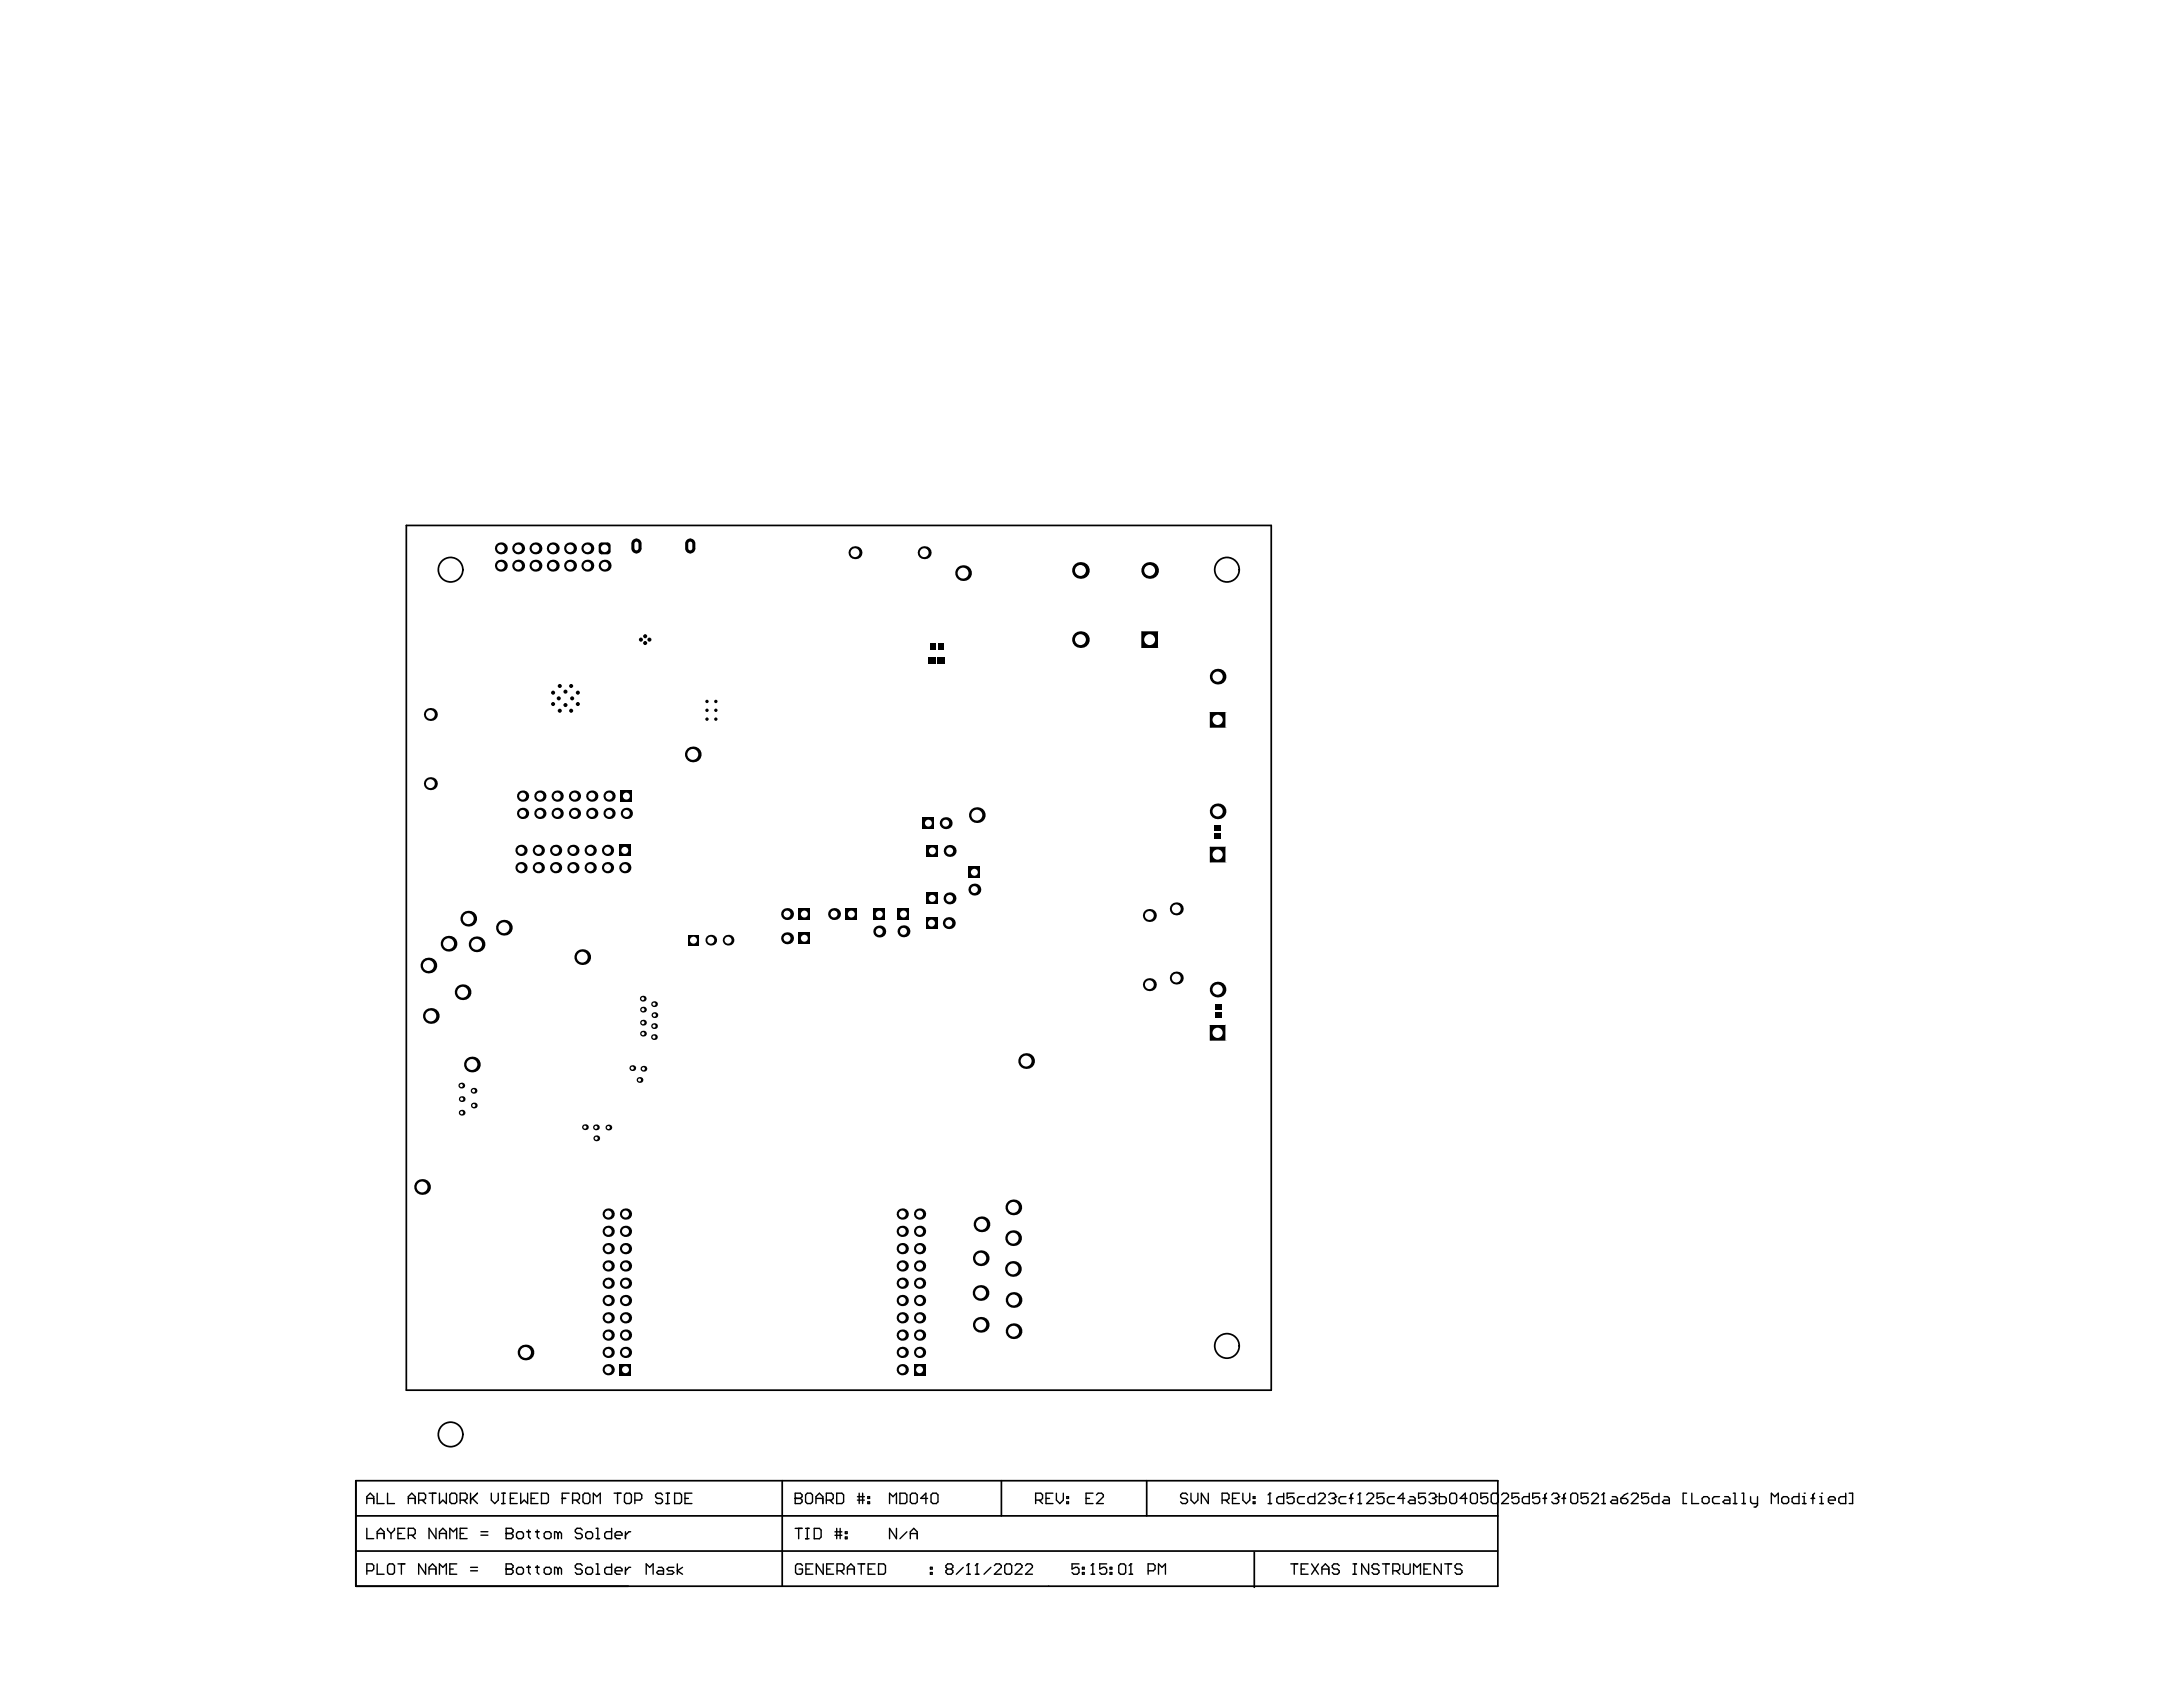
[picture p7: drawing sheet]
<svg xmlns="http://www.w3.org/2000/svg" width="279mm" height="216mm" viewBox="0 0 279 216" stroke-linecap="round" stroke-linejoin="round" font-family="sans-serif">
<g fill="none" stroke="#000" stroke-width=".22">
<path d="M52 67.2h110.7v110.7h-110.7zM45.5 194h146.2M45.5 198.5h146.2M45.5 189.5v13.5h146.2v-13.5h-146.1v13.5M100.1 189.5v13.5M128.2 189.5v4.5M146.8 189.5v4.5M160.5 198.7v4.4"/>
<circle cx="57.7" cy="72.9" r="1.57"/>
<circle cx="157" cy="72.9" r="1.57"/>
<circle cx="157" cy="172.2" r="1.57"/>
<circle cx="57.7" cy="183.6" r="1.57"/>
</g>
<g fill="none" stroke="#000" stroke-width=".18">
<path d="M46.9 191.8h.9M46.9 192.4v-.9l.5-.4 .4 .4v.9M46.9 195.6v1.3h.9M48.3 191.1v1.3h.9M48.3 196.9v-.9l.4-.4 .5 .4v.9M48.3 196.3h.9M49.6 191.1v1.3h.9M49.6 195.6v.2l.4 .5M50 196.3v.6M50.5 195.6v.2l-.5 .5M50.9 196.3h.5M51.8 195.6h-.9v1.3h.9"/>
<path d="M52.3 191.8h.8M52.3 192.4v-.9l.4-.4 .4 .4v.9M52.3 196.5h.6l.2-.2v-.5l-.2-.2h-.6v1.3M52.7 196.5l.4 .4M53.6 192h.7l.2-.2v-.5l-.2-.2h-.7v1.3M54 192l.5 .4M54.9 191.1h.9M55.4 191.1v1.3M55.8 195.6v1.3l-.9-1.3v1.3M56.2 191.1v1.3l.5-.4 .4 .4v-1.3M56.2 196.9v-.9l.5-.4 .4 .4v.9M56.2 196.3h.9"/>
<path d="M57.6 191.3l.2-.2h.4l.3 .2v.9l-.3 .2h-.4l-.2-.2zM57.6 196.9v-1.3l.4 .4 .5-.4v1.3M58.9 192h.7l.2-.2v-.5l-.2-.2h-.7v1.3M58.9 196.3h.4M59.3 192l.5 .4M59.8 195.6h-.9v1.3h.9M60.2 191.1v1.3M60.4 191.8l.7 .6M61.1 191.1l-.9 .9M61.6 196.5h.8M61.6 196h.8M62.9 191.1v.9l.4 .4 .5-.4v-.9"/>
<path d="M64.2 192.4h.5M64.2 191.1h.5M64.4 191.1v1.3M64.8 196.3h.1M64.8 195.6h.6l.3 .2v.2l-.3 .3 .3 .2v.2l-.3 .2h-.6zM64.8 196.3h.6M65.3 191.8h.5M66.1 196.3l.2-.3h.5l.2 .3v.4l-.2 .2h-.5l-.2-.2zM66.2 191.1h-.9v1.3h.9M66.6 191.1v1.3l.5-.4 .4 .4v-1.3M67.4 196h.5M67.7 195.8v.9l.2 .2"/>
<path d="M68 191.8h.4M68.5 196h.5M68.8 195.8v.9l.2 .2M68.9 191.1h-.9v1.3h.9M69.3 191.1h.7l.2 .2v.9l-.2 .2h-.7zM69.7 196.3l.2-.3h.4l.2 .3v.4l-.2 .2h-.4l-.2-.2zM71.4 196.3l-.2-.3h-.2v.9M71.4 196.3v.6M71.4 196.3l.2-.3 .3 .3v.6M72 191.8h.4M72.8 191.1h-.8v1.3M73.3 192h.6l.3-.2v-.5l-.3-.2h-.6v1.3"/>
<path d="M73.7 192l.5 .4M74.5 195.8l-.2-.2h-.4l-.3 .2v.2l.3 .3h.4l.2 .2v.2l-.2 .2h-.4l-.3-.2M74.6 191.3l.2-.2h.5l.2 .2v.9l-.2 .2h-.5l-.2-.2zM75 196.3l.2-.3h.4l.2 .3v.4l-.2 .2h-.4l-.2-.2zM75.9 192.4v-1.3l.5 .4 .4-.4v1.3M76.3 195.6h.2v1.3M76.3 196.9h.4M78.3 195.6v1.3h-.7l-.2-.2v-.4l.2-.3h.7M78.6 191.1h.9M78.7 196.5h.9v-.2l-.2-.3h-.5l-.2 .3v.4l.2 .2h.5M79 191.1v1.3M79.9 191.3l.2-.2h.5l.2 .2v.9l-.2 .2h-.5l-.2-.2z"/>
<path d="M80.1 196v.9M80.7 196h-.2l-.4 .5M81.3 192h.6l.2-.2v-.5l-.2-.2h-.6v1.3M84.8 191.3l-.2-.2h-.5l-.2 .2v.2l.2 .3h.5l.2 .2v.2l-.2 .2h-.5l-.2-.2M85.2 192.4h.5M85.2 191.1h.5M85.5 191.1v1.3M86.3 191.1h.7l.2 .2v.9l-.2 .2h-.7zM87.7 191.8h.4M88.6 191.1h-.9v1.3h.9M101.8 191.8h.1M101.8 191.1h.6l.3 .2v.2l-.3 .3 .3 .2v.2l-.3 .2h-.6z"/>
<path d="M101.8 191.8h.6M101.8 195.6h.9M102.2 195.6v1.3M103.1 191.3l.2-.2h.5l.2 .2v.9l-.2 .2h-.5l-.2-.2zM103.1 196.9h.4M103.1 195.6h.4M103.3 195.6v1.3M104.2 195.6h.7l.2 .2v.9l-.2 .2h-.7zM104.4 191.8h.9M104.4 192.4v-.9l.5-.4 .4 .4v.9M105.8 192h.6l.2-.2v-.5l-.2-.2h-.6v1.3M106.2 192l.4 .4"/>
<path d="M106.9 196h.9M106.9 196.5h.9M107.1 191.1h.7l.2 .2v.9l-.2 .2h-.7zM107.1 195.6v1.3M107.5 195.6v1.3M108.2 196.7h.2v.2h-.2zM108.2 196h.2v.3h-.2zM109.7 191.5h.9M109.7 192h.9M110 191.1v1.3M110.4 191.1v1.3M111.1 192.2h.2v.2h-.2z"/>
<path d="M111.1 191.5h.2v.3h-.2zM113.9 192.4v-1.3l.4 .4 .4-.4v1.3M114.7 195.6v1.3l-.8-1.3v1.3M115.2 191.1h.6l.3 .2v.9l-.3 .2h-.6zM116.1 196l-.9 .9M116.5 191.3l.2-.2h.5l.2 .2v.9l-.2 .2h-.5l-.2-.2zM116.5 196.9v-.9l.5-.4 .4 .4v.9M116.5 196.3h.9M118.7 191.8h-.9l.7-.7v1.3M119.2 191.3l.2-.2h.4l.3 .2v.9l-.3 .2h-.4l-.2-.2zM132.6 192h.6l.2-.2v-.5l-.2-.2h-.6v1.3M133 192l.4 .4"/>
<path d="M133.9 191.8h.4M134.8 191.1h-.9v1.3h.9M135.2 191.1v.9l.4 .4 .5-.4v-.9M136.5 192.2h.3v.2h-.3zM136.5 191.5h.3v.3h-.3zM139 191.8h.4M139.9 191.1h-.9v1.3h.9M140.3 191.3l.3-.2h.4l.2 .2v.2l-.9 .9h.9M152 191.3l-.2-.2h-.5l-.2 .2v.2l.2 .3h.5l.2 .2v.2l-.2 .2h-.5l-.2-.2M152.4 191.1v.9l.5 .4 .4-.4v-.9M154.6 191.1v1.3l-.8-1.3v1.3M156.4 192h.7l.2-.2v-.5l-.2-.2h-.7v1.3"/>
<path d="M156.9 192l.4 .4M157.7 191.8h.5M158.6 191.1h-.9v1.3h.9M159.1 191.1v.9l.4 .4 .5-.4v-.9M160.4 192.2h.2v.2h-.2zM160.4 191.5h.2v.3h-.2zM162.3 192.4h.4M162.5 191.1h.1M162.5 191.1v1.3M162.5 191.1l-.2 .2M164.3 191.1v1.3h-.7l-.2-.2v-.4l.2-.3h.7M165.6 191.1h-.9v.7l.5-.3h.2l.2 .3v.4l-.2 .2h-.4l-.3-.2"/>
<path d="M167 191.5h-.7l-.2 .3v.4l.2 .2h.7M168.3 191.1v1.3h-.7l-.2-.2v-.4l.2-.3h.7M168.7 191.3l.2-.2h.5l.2 .2v.2l-.9 .9h.9M170.1 191.3l.2-.2h.4l.2 .2v.2M170.5 191.8h.2M170.7 191.8l.2 .2v.2l-.2 .2h-.4l-.2-.2M170.9 191.5h.1M170.9 191.5l-.2 .3M172.3 191.5h-.7l-.2 .3v.4l.2 .2h.7M172.7 191.8h.5M173.2 191.1l-.3 .2v1.1M173.8 192.4h.5"/>
<path d="M174 191.1h.1M174 191.1v1.3M174 191.1l-.2 .2M174.9 191.3l.2-.2h.5l.2 .2v.2l-.9 .9h.9M177.1 191.1h-.8v.7l.4-.3h.2l.2 .3v.4l-.2 .2h-.4l-.2-.2M178.5 191.5h-.7l-.2 .3v.4l.2 .2h.7M179.8 191.8h-.9l.7-.7v1.3M180.5 191.5h.4l.2 .3v.6h-.6l-.3-.2 .3-.2h.6M182.4 191.1h-.8v.7l.4-.3h.2l.2 .3v.4l-.2 .2h-.4l-.2-.2M182.9 191.3l.2-.2h.5l.2 .2v.2M183.3 191.8h.3M183.6 191.8l.2 .2v.2l-.2 .2h-.5l-.2-.2"/>
<path d="M183.8 191.5h.1M183.8 191.5l-.2 .3M184.2 191.1v1.3h.7l.2-.2v-.4l-.2-.3h-.7M185.5 191.3l.3-.2h.4l.2 .2v.9l-.2 .2h-.4l-.3-.2zM187.8 191.8h-.9l.6-.7v1.3M188.2 191.3l.2-.2h.5l.2 .2v.9l-.2 .2h-.5l-.2-.2zM190.4 191.1h-.9v.7l.5-.3h.2l.2 .3v.4l-.2 .2h-.4l-.3-.2M190.9 191.3l.2-.2h.4l.2 .2v.9l-.2 .2h-.4l-.2-.2zM192.2 191.3l.2-.2h.5l.2 .2v.2l-.9 .9h.9M194.4 191.1h-.9v.7l.5-.3h.2l.2 .3v.4l-.2 .2h-.5l-.2-.2M195.7 191.1v1.3h-.6l-.3-.2v-.4l.3-.3h.6M197.1 191.1h-.9v.7l.4-.3h.2l.3 .3v.4l-.3 .2h-.4l-.2-.2"/>
<path d="M197.5 191.8h.4M197.9 191.1l-.2 .2v1.1M198.6 191.3l.2-.2h.5l.2 .2v.2M199 191.8h.3M199.3 191.8l.2 .2v.2l-.2 .2h-.5l-.2-.2M199.5 191.5h.1M199.5 191.5l-.2 .3M199.9 191.8h.5M200.4 191.1l-.2 .2v1.1M201 191.3l.3-.2h.4l.2 .2v.9l-.2 .2h-.4l-.3-.2zM203.3 191.1h-.9v.7l.4-.3h.2l.3 .3v.4l-.3 .2h-.4l-.2-.2M203.7 191.3l.2-.2h.5l.2 .2v.2l-.9 .9h.9"/>
<path d="M205 192.4h.5M205.2 191.1h.1M205.2 191.1v1.3M205.2 191.1l-.2 .2M206.4 191.5h.4l.2 .3v.6h-.6l-.3-.2 .3-.2h.6M207.5 191.8h.6l.2 .2v.2l-.2 .2h-.4l-.2-.2zM208.3 191.1l-.4 .2-.4 .5M208.8 191.3l.2-.2h.4l.3 .2v.2l-.9 .9h.9M211 191.1h-.9v.7l.5-.3h.2l.2 .3v.4l-.2 .2h-.5l-.2-.2M212.3 191.1v1.3h-.6l-.3-.2v-.4l.3-.3h.6M213 191.5h.4l.3 .3v.6h-.7l-.2-.2 .2-.2h.7M215.9 191.1h-.5v1.3h.5"/>
<path d="M216.5 191.1v1.3h.9M218.1 191.5h.4l.2 .3v.4l-.2 .2h-.4l-.2-.2v-.4zM220.1 191.5h-.7l-.2 .3v.4l.2 .2h.7M220.7 191.5h.5l.2 .3v.6h-.7l-.2-.2 .2-.2h.7M221.8 192.4h.5M221.8 191.1h.3v1.3M223 192.4h.4M223 191.1h.2v1.3M224.1 191.5v.7l.2 .2h.6M224.9 191.5v1.1l-.2 .3h-.2M226.7 192.4v-1.3l.5 .4 .4-.4v1.3M228 191.8l.3-.3h.4l.2 .3v.4l-.2 .2h-.4l-.3-.2z"/>
<path d="M230.3 191.1v1.3h-.7l-.2-.2v-.4l.2-.3h.7M230.7 192.4h.4M230.7 191.5h.2v.9M230.9 191.1h.1M231.8 191.8h.4M232.2 191.1l-.2 .2v1.1M232.9 192.4h.5M232.9 191.5h.2v.9M233.1 191.1h.1M234 192h.9v-.2l-.2-.3h-.5l-.2 .3v.4l.2 .2h.5M236.2 191.1v1.3h-.6l-.3-.2v-.4l.3-.3h.6M236.7 191.1h.4v1.3h-.4"/>
<path d="M46.9 201h.7l.2-.2v-.4l-.2-.3h-.7v1.4M48.3 200.1v1.4h.9M49.6 200.4l.2-.3h.5l.2 .3v.8l-.2 .3h-.5l-.2-.3zM50.9 200.1h.9M51.4 200.1v1.4M54.5 200.1v1.4l-.9-1.4v1.4M54.9 200.8h.9M54.9 201.5v-.9l.5-.5 .4 .5v.9M56.2 201.5v-1.4l.5 .5 .4-.5v1.4M57.6 200.8h.4M58.5 200.1h-.9v1.4h.9M60.2 200.6h.9"/>
<path d="M60.2 201h.9M64.8 200.8h.1M64.8 200.1h.6l.3 .3v.2l-.3 .2 .3 .2v.2l-.3 .3h-.6zM64.8 200.8h.6M66.1 200.8l.2-.2h.5l.2 .2v.4l-.2 .3h-.5l-.2-.3zM67.4 200.6h.5M67.7 200.4v.8l.2 .3M68.5 200.6h.5M68.8 200.4v.8l.2 .3M69.7 200.8l.2-.2h.4l.2 .2v.4l-.2 .3h-.4l-.2-.3zM71.4 200.8l-.2-.2h-.2v.9M71.4 200.8v.7"/>
<path d="M71.4 200.8l.2-.2 .3 .2v.7M74.5 200.4l-.2-.3h-.4l-.3 .3v.2l.3 .2h.4l.2 .2v.2l-.2 .3h-.4l-.3-.3M75 200.8l.2-.2h.4l.2 .2v.4l-.2 .3h-.4l-.2-.3zM76.3 201.5h.4M76.3 200.1h.2v1.4M78.3 200.1v1.4h-.7l-.2-.3v-.4l.2-.2h.7M78.7 201h.9v-.2l-.2-.2h-.5l-.2 .2v.4l.2 .3h.5M80.1 200.6v.9M80.7 200.6h-.2l-.4 .4M82.7 201.5v-1.4l.5 .5 .4-.5v1.4M84.3 200.6h.4l.2 .2v.7h-.6l-.3-.3 .3-.2h.6M86.2 200.6h-.6l-.2 .2 .2 .2h.4l.2 .2-.2 .3h-.6"/>
<path d="M86.7 200.1v1.4M87.4 200.6l-.7 .4 .7 .5M102.7 200.4l-.2-.3h-.5l-.2 .3v.8l.2 .3h.5l.2-.3v-.4h-.4M103.1 200.8h.5M104 200.1h-.9v1.4h.9M105.4 200.1v1.4l-.9-1.4v1.4M105.8 200.8h.4M106.7 200.1h-.9v1.4h.9M107.1 201h.7l.2-.2v-.4l-.2-.3h-.7v1.4M107.6 201l.4 .5M108.5 200.8h.8M108.5 201.5v-.9l.4-.5 .4 .5v.9"/>
<path d="M109.8 200.1h.9M110.2 200.1v1.4M111.1 200.8h.5M112 200.1h-.9v1.4h.9M112.4 200.1h.7l.2 .3v.8l-.2 .3h-.7zM119.1 201.2h.2v.3h-.2zM119.1 200.6h.2v.2h-.2zM121.3 200.8l-.2 .2v.2l.2 .3h.4l.3-.3v-.2l-.3-.2M121.3 200.8h.4M121.3 200.8l-.2-.2v-.2l.2-.3h.4l.3 .3v.2l-.3 .2M123.3 200.6l-.9 .9M123.7 201.5h.5"/>
<path d="M123.9 200.1h.1M123.9 200.1v1.4M123.9 200.1l-.2 .3M124.8 201.5h.5M125.1 200.1h.1M125.1 200.1l-.3 .3M125.1 200.1v1.4M126.8 200.6l-.9 .9M127.3 200.4l.2-.3h.4l.3 .3v.2l-.9 .9h.9M128.6 200.4l.2-.3h.5l.2 .3v.8l-.2 .3h-.5l-.2-.3zM129.9 200.4l.2-.3h.5l.2 .3v.2l-.9 .9h.9M131.3 200.4l.2-.3h.4l.2 .3v.2l-.8 .9h.8"/>
<path d="M138.1 200.1h-.9v.7l.5-.2h.2l.2 .2v.4l-.2 .3h-.5l-.2-.3M138.5 201.2h.3v.3h-.3zM138.5 200.6h.3v.2h-.3zM139.6 201.5h.5M139.9 200.1h.1M139.9 200.1v1.4M139.9 200.1l-.3 .3M141.6 200.1h-.8v.7l.4-.2h.2l.2 .2v.4l-.2 .3h-.4l-.2-.3M142.1 201.2h.2v.3h-.2zM142.1 200.6h.2v.2h-.2zM143.2 200.4l.2-.3h.5l.2 .3v.8l-.2 .3h-.5l-.2-.3zM144.5 201.5h.5"/>
<path d="M144.7 200.1h.1M144.7 200.1v1.4M144.7 200.1l-.2 .3M146.9 201h.7l.2-.2v-.4l-.2-.3h-.7v1.4M148.3 201.5v-1.4l.4 .5 .5-.5v1.4M165.2 200.1h.9M165.6 200.1v1.4M166.5 200.8h.5M167.4 200.1h-.9v1.4h.9M167.9 200.1l.8 1.4M168.7 200.1l-.8 1.4M169.2 200.8h.9"/>
<path d="M169.2 201.5v-.9l.4-.5 .5 .5v.9M171.4 200.4l-.2-.3h-.5l-.2 .3v.2l.2 .2h.5l.2 .2v.2l-.2 .3h-.5l-.2-.3M173.2 201.5h.4M173.2 200.1h.4M173.4 200.1v1.4M175.2 200.1v1.4l-.9-1.4v1.4M176.5 200.4l-.2-.3h-.5l-.2 .3v.2l.2 .2h.5l.2 .2v.2l-.2 .3h-.5l-.2-.3M176.9 200.1h.9M177.4 200.1v1.4M178.3 201h.6l.3-.2v-.4l-.3-.3h-.6v1.4M178.7 201l.5 .5M179.6 200.1v1.1l.2 .3h.5l.2-.3v-1.1"/>
<path d="M180.9 201.5v-1.4l.5 .5 .4-.5v1.4M182.2 200.8h.5M183.1 200.1h-.9v1.4h.9M184.5 200.1v1.4l-.9-1.4v1.4M184.9 200.1h.9M185.3 200.1v1.4M187.1 200.4l-.2-.3h-.4l-.3 .3v.2l.3 .2h.4l.2 .2v.2l-.2 .3h-.4l-.3-.3"/>
</g>
<g fill="#000">
<circle cx="70.8" cy="90.1" r=".26"/>
<circle cx="70.8" cy="88.6" r=".26"/>
<circle cx="71.5" cy="89.4" r=".26"/>
<circle cx="71.6" cy="91" r=".26"/>
<circle cx="71.6" cy="87.8" r=".26"/>
<circle cx="72.4" cy="90.2" r=".26"/>
<circle cx="72.4" cy="88.5" r=".26"/>
<circle cx="73.1" cy="91" r=".26"/>
<circle cx="73.1" cy="87.8" r=".26"/>
<circle cx="73.2" cy="89.4" r=".26"/>
<circle cx="74" cy="88.6" r=".26"/>
<circle cx="74" cy="90.1" r=".26"/>
<circle cx="82" cy="81.9" r=".26"/>
<circle cx="82.6" cy="81.4" r=".26"/>
<circle cx="82.6" cy="82.3" r=".26"/>
<circle cx="83.1" cy="81.9" r=".26"/>
<circle cx="90.5" cy="90.9" r=".22"/>
<circle cx="90.5" cy="92" r=".22"/>
<circle cx="90.5" cy="89.8" r=".22"/>
<circle cx="91.6" cy="90.9" r=".22"/>
<circle cx="91.6" cy="92" r=".22"/>
<circle cx="91.6" cy="89.8" r=".22"/>
<circle cx="77.8" cy="175.3" r=".72"/>
</g>
<circle cx="77.8" cy="175.3" r=".44" fill="#fff"/>
<circle cx="67.3" cy="173.1" r="1.01" fill="#000"/>
<circle cx="67.3" cy="173.1" r=".7" fill="#fff"/>
<circle cx="77.8" cy="170.9" r=".72" fill="#000"/>
<circle cx="77.8" cy="170.9" r=".44" fill="#fff"/>
<circle cx="77.8" cy="168.7" r=".72" fill="#000"/>
<circle cx="77.8" cy="168.7" r=".44" fill="#fff"/>
<circle cx="77.8" cy="166.4" r=".72" fill="#000"/>
<circle cx="77.8" cy="166.4" r=".44" fill="#fff"/>
<circle cx="77.8" cy="164.2" r=".72" fill="#000"/>
<circle cx="77.8" cy="164.2" r=".44" fill="#fff"/>
<circle cx="77.8" cy="162" r=".72" fill="#000"/>
<circle cx="77.8" cy="162" r=".44" fill="#fff"/>
<circle cx="77.8" cy="159.8" r=".72" fill="#000"/>
<circle cx="77.8" cy="159.8" r=".44" fill="#fff"/>
<circle cx="77.8" cy="157.6" r=".72" fill="#000"/>
<circle cx="77.8" cy="157.6" r=".44" fill="#fff"/>
<circle cx="77.8" cy="155.4" r=".72" fill="#000"/>
<circle cx="77.8" cy="155.4" r=".44" fill="#fff"/>
<circle cx="54" cy="151.9" r="1.01" fill="#000"/>
<circle cx="54" cy="151.9" r=".7" fill="#fff"/>
<circle cx="76.3" cy="145.7" r=".37" fill="#000"/>
<circle cx="76.3" cy="145.7" r=".2" fill="#fff"/>
<circle cx="76.3" cy="144.3" r=".37" fill="#000"/>
<circle cx="76.3" cy="144.3" r=".2" fill="#fff"/>
<circle cx="74.9" cy="144.3" r=".37" fill="#000"/>
<circle cx="74.9" cy="144.3" r=".2" fill="#fff"/>
<circle cx="59.1" cy="142.4" r=".37" fill="#000"/>
<circle cx="59.1" cy="142.4" r=".2" fill="#fff"/>
<circle cx="60.6" cy="141.5" r=".37" fill="#000"/>
<circle cx="60.6" cy="141.5" r=".2" fill="#fff"/>
<circle cx="59.1" cy="140.7" r=".37" fill="#000"/>
<circle cx="59.1" cy="140.7" r=".2" fill="#fff"/>
<circle cx="60.6" cy="139.6" r=".37" fill="#000"/>
<circle cx="60.6" cy="139.6" r=".2" fill="#fff"/>
<circle cx="59" cy="138.9" r=".37" fill="#000"/>
<circle cx="59" cy="138.9" r=".2" fill="#fff"/>
<path d="M79.3 174.6h1.5v1.4h-1.5z" fill-rule="evenodd" fill="#000"/>
<circle cx="80.1" cy="175.3" r=".44" fill="#fff"/>
<circle cx="77.8" cy="173.1" r=".72" fill="#000"/>
<circle cx="77.8" cy="173.1" r=".44" fill="#fff"/>
<circle cx="80.1" cy="173.1" r=".72" fill="#000"/>
<circle cx="80.1" cy="173.1" r=".44" fill="#fff"/>
<circle cx="80.1" cy="170.9" r=".72" fill="#000"/>
<circle cx="80.1" cy="170.9" r=".44" fill="#fff"/>
<circle cx="115.5" cy="170.9" r=".72" fill="#000"/>
<circle cx="115.5" cy="170.9" r=".44" fill="#fff"/>
<circle cx="80.1" cy="168.7" r=".72" fill="#000"/>
<circle cx="80.1" cy="168.7" r=".44" fill="#fff"/>
<circle cx="80.1" cy="166.4" r=".72" fill="#000"/>
<circle cx="80.1" cy="166.4" r=".44" fill="#fff"/>
<circle cx="115.5" cy="166.4" r=".72" fill="#000"/>
<circle cx="115.5" cy="166.4" r=".44" fill="#fff"/>
<circle cx="80.1" cy="164.2" r=".72" fill="#000"/>
<circle cx="80.1" cy="164.2" r=".44" fill="#fff"/>
<circle cx="80.1" cy="162" r=".72" fill="#000"/>
<circle cx="80.1" cy="162" r=".44" fill="#fff"/>
<circle cx="80.1" cy="159.8" r=".72" fill="#000"/>
<circle cx="80.1" cy="159.8" r=".44" fill="#fff"/>
<circle cx="115.5" cy="159.8" r=".72" fill="#000"/>
<circle cx="115.5" cy="159.8" r=".44" fill="#fff"/>
<circle cx="80.1" cy="157.6" r=".72" fill="#000"/>
<circle cx="80.1" cy="157.6" r=".44" fill="#fff"/>
<circle cx="115.5" cy="157.6" r=".72" fill="#000"/>
<circle cx="115.5" cy="157.6" r=".44" fill="#fff"/>
<circle cx="80.1" cy="155.4" r=".72" fill="#000"/>
<circle cx="80.1" cy="155.4" r=".44" fill="#fff"/>
<circle cx="115.5" cy="155.4" r=".72" fill="#000"/>
<circle cx="115.5" cy="155.4" r=".44" fill="#fff"/>
<circle cx="77.9" cy="144.3" r=".37" fill="#000"/>
<circle cx="77.9" cy="144.3" r=".2" fill="#fff"/>
<circle cx="81.9" cy="138.2" r=".37" fill="#000"/>
<circle cx="81.9" cy="138.2" r=".2" fill="#fff"/>
<circle cx="60.4" cy="136.2" r="1.01" fill="#000"/>
<circle cx="60.4" cy="136.2" r=".7" fill="#fff"/>
<circle cx="55.1" cy="130" r="1.01" fill="#000"/>
<circle cx="55.1" cy="130" r=".7" fill="#fff"/>
<circle cx="59.2" cy="127" r="1.01" fill="#000"/>
<circle cx="59.2" cy="127" r=".7" fill="#fff"/>
<circle cx="54.8" cy="123.6" r="1.01" fill="#000"/>
<circle cx="54.8" cy="123.6" r=".7" fill="#fff"/>
<circle cx="74.5" cy="122.5" r="1.01" fill="#000"/>
<circle cx="74.5" cy="122.5" r=".7" fill="#fff"/>
<circle cx="61" cy="120.9" r="1.01" fill="#000"/>
<circle cx="61" cy="120.9" r=".7" fill="#fff"/>
<circle cx="57.4" cy="120.8" r="1.01" fill="#000"/>
<circle cx="57.4" cy="120.8" r=".7" fill="#fff"/>
<circle cx="64.5" cy="118.7" r="1.01" fill="#000"/>
<circle cx="64.5" cy="118.7" r=".7" fill="#fff"/>
<circle cx="59.9" cy="117.6" r="1.01" fill="#000"/>
<circle cx="59.9" cy="117.6" r=".7" fill="#fff"/>
<circle cx="82.4" cy="136.8" r=".37" fill="#000"/>
<circle cx="82.4" cy="136.8" r=".2" fill="#fff"/>
<circle cx="80.9" cy="136.7" r=".37" fill="#000"/>
<circle cx="80.9" cy="136.7" r=".2" fill="#fff"/>
<circle cx="83.7" cy="132.7" r=".37" fill="#000"/>
<circle cx="83.7" cy="132.7" r=".2" fill="#fff"/>
<circle cx="82.3" cy="132.3" r=".37" fill="#000"/>
<circle cx="82.3" cy="132.3" r=".2" fill="#fff"/>
<circle cx="83.7" cy="131.3" r=".37" fill="#000"/>
<circle cx="83.7" cy="131.3" r=".2" fill="#fff"/>
<circle cx="82.3" cy="130.9" r=".37" fill="#000"/>
<circle cx="82.3" cy="130.9" r=".2" fill="#fff"/>
<circle cx="83.8" cy="129.9" r=".37" fill="#000"/>
<circle cx="83.8" cy="129.9" r=".2" fill="#fff"/>
<circle cx="82.3" cy="129.2" r=".37" fill="#000"/>
<circle cx="82.3" cy="129.2" r=".2" fill="#fff"/>
<circle cx="83.7" cy="128.5" r=".37" fill="#000"/>
<circle cx="83.7" cy="128.5" r=".2" fill="#fff"/>
<circle cx="82.3" cy="127.8" r=".37" fill="#000"/>
<circle cx="82.3" cy="127.8" r=".2" fill="#fff"/>
<path d="M88.1 119.6h1.3v1.4h-1.3z" fill-rule="evenodd" fill="#000"/>
<circle cx="88.8" cy="120.3" r=".44" fill="#fff"/>
<circle cx="93.2" cy="120.3" r=".68" fill="#000"/>
<circle cx="93.2" cy="120.3" r=".44" fill="#fff"/>
<circle cx="91" cy="120.3" r=".68" fill="#000"/>
<circle cx="91" cy="120.3" r=".44" fill="#fff"/>
<path d="M102.2 119.3h1.5v1.5h-1.5z" fill-rule="evenodd" fill="#000"/>
<circle cx="103" cy="120.1" r=".44" fill="#fff"/>
<circle cx="100.7" cy="120.1" r=".76" fill="#000"/>
<circle cx="100.7" cy="120.1" r=".44" fill="#fff"/>
<circle cx="112.5" cy="119.2" r=".76" fill="#000"/>
<circle cx="112.5" cy="119.2" r=".44" fill="#fff"/>
<path d="M117 174.6h1.4v1.4h-1.4z" fill-rule="evenodd" fill="#000"/>
<circle cx="117.7" cy="175.3" r=".44" fill="#fff"/>
<circle cx="115.5" cy="175.3" r=".72" fill="#000"/>
<circle cx="115.5" cy="175.3" r=".44" fill="#fff"/>
<circle cx="115.5" cy="173.1" r=".72" fill="#000"/>
<circle cx="115.5" cy="173.1" r=".44" fill="#fff"/>
<circle cx="117.7" cy="173.1" r=".72" fill="#000"/>
<circle cx="117.7" cy="173.1" r=".44" fill="#fff"/>
<circle cx="117.7" cy="170.9" r=".72" fill="#000"/>
<circle cx="117.7" cy="170.9" r=".44" fill="#fff"/>
<circle cx="125.5" cy="169.5" r="1.01" fill="#000"/>
<circle cx="125.5" cy="169.5" r=".7" fill="#fff"/>
<circle cx="115.5" cy="168.7" r=".72" fill="#000"/>
<circle cx="115.5" cy="168.7" r=".44" fill="#fff"/>
<circle cx="117.7" cy="168.7" r=".72" fill="#000"/>
<circle cx="117.7" cy="168.7" r=".44" fill="#fff"/>
<circle cx="117.7" cy="166.4" r=".72" fill="#000"/>
<circle cx="117.7" cy="166.4" r=".44" fill="#fff"/>
<circle cx="125.5" cy="165.5" r="1.01" fill="#000"/>
<circle cx="125.5" cy="165.5" r=".7" fill="#fff"/>
<circle cx="115.5" cy="164.2" r=".72" fill="#000"/>
<circle cx="115.5" cy="164.2" r=".44" fill="#fff"/>
<circle cx="117.7" cy="164.2" r=".72" fill="#000"/>
<circle cx="117.7" cy="164.2" r=".44" fill="#fff"/>
<circle cx="129.6" cy="162.4" r="1.01" fill="#000"/>
<circle cx="129.6" cy="162.4" r=".7" fill="#fff"/>
<circle cx="115.5" cy="162" r=".72" fill="#000"/>
<circle cx="115.5" cy="162" r=".44" fill="#fff"/>
<circle cx="117.7" cy="162" r=".72" fill="#000"/>
<circle cx="117.7" cy="162" r=".44" fill="#fff"/>
<circle cx="125.5" cy="161" r="1.01" fill="#000"/>
<circle cx="125.5" cy="161" r=".7" fill="#fff"/>
<circle cx="117.7" cy="159.8" r=".72" fill="#000"/>
<circle cx="117.7" cy="159.8" r=".44" fill="#fff"/>
<circle cx="117.7" cy="157.6" r=".72" fill="#000"/>
<circle cx="117.7" cy="157.6" r=".44" fill="#fff"/>
<circle cx="125.6" cy="156.7" r="1.01" fill="#000"/>
<circle cx="125.6" cy="156.7" r=".7" fill="#fff"/>
<circle cx="117.7" cy="155.4" r=".72" fill="#000"/>
<circle cx="117.7" cy="155.4" r=".44" fill="#fff"/>
<circle cx="129.7" cy="170.4" r="1.01" fill="#000"/>
<circle cx="129.7" cy="170.4" r=".7" fill="#fff"/>
<circle cx="129.7" cy="166.4" r="1.01" fill="#000"/>
<circle cx="129.7" cy="166.4" r=".7" fill="#fff"/>
<circle cx="129.7" cy="158.5" r="1.01" fill="#000"/>
<circle cx="129.7" cy="158.5" r=".7" fill="#fff"/>
<circle cx="129.7" cy="154.5" r="1.01" fill="#000"/>
<circle cx="129.7" cy="154.5" r=".7" fill="#fff"/>
<circle cx="131.3" cy="135.8" r="1.01" fill="#000"/>
<circle cx="131.3" cy="135.8" r=".7" fill="#fff"/>
<path d="M154.8 131.2h2v1.9l-1.9 .1z" fill-rule="evenodd" fill="#000"/>
<circle cx="155.8" cy="132.2" r=".65" fill="#fff"/>
<circle cx="115.6" cy="119.2" r=".76" fill="#000"/>
<circle cx="115.6" cy="119.2" r=".44" fill="#fff"/>
<circle cx="121.4" cy="118.1" r=".76" fill="#000"/>
<circle cx="121.4" cy="118.1" r=".44" fill="#fff"/>
<path d="M118.5 117.4h1.5v1.5h-1.5z" fill-rule="evenodd" fill="#000"/>
<circle cx="119.2" cy="118.1" r=".44" fill="#fff"/>
<circle cx="155.8" cy="126.6" r="1" fill="#000"/>
<circle cx="155.8" cy="126.6" r=".65" fill="#fff"/>
<circle cx="147.1" cy="126" r=".83" fill="#000"/>
<circle cx="147.1" cy="126" r=".57" fill="#fff"/>
<circle cx="150.6" cy="125.2" r=".83" fill="#000"/>
<circle cx="150.6" cy="125.2" r=".57" fill="#fff"/>
<circle cx="147.1" cy="117.2" r=".83" fill="#000"/>
<circle cx="147.1" cy="117.2" r=".57" fill="#fff"/>
<circle cx="55.1" cy="100.3" r=".83" fill="#000"/>
<circle cx="55.1" cy="100.3" r=".57" fill="#fff"/>
<circle cx="55.1" cy="91.4" r=".83" fill="#000"/>
<circle cx="55.1" cy="91.4" r=".57" fill="#fff"/>
<circle cx="66.7" cy="108.8" r=".72" fill="#000"/>
<circle cx="66.7" cy="108.8" r=".44" fill="#fff"/>
<circle cx="66.7" cy="111" r=".72" fill="#000"/>
<circle cx="66.7" cy="111" r=".44" fill="#fff"/>
<circle cx="66.9" cy="101.9" r=".72" fill="#000"/>
<circle cx="66.9" cy="101.9" r=".44" fill="#fff"/>
<circle cx="66.9" cy="104.1" r=".72" fill="#000"/>
<circle cx="66.9" cy="104.1" r=".44" fill="#fff"/>
<circle cx="68.9" cy="108.8" r=".72" fill="#000"/>
<circle cx="68.9" cy="108.8" r=".44" fill="#fff"/>
<circle cx="68.9" cy="111" r=".72" fill="#000"/>
<circle cx="68.9" cy="111" r=".44" fill="#fff"/>
<circle cx="69.1" cy="101.9" r=".72" fill="#000"/>
<circle cx="69.1" cy="101.9" r=".44" fill="#fff"/>
<circle cx="69.1" cy="104.1" r=".72" fill="#000"/>
<circle cx="69.1" cy="104.1" r=".44" fill="#fff"/>
<circle cx="71.1" cy="108.8" r=".72" fill="#000"/>
<circle cx="71.1" cy="108.8" r=".44" fill="#fff"/>
<circle cx="71.1" cy="111" r=".72" fill="#000"/>
<circle cx="71.1" cy="111" r=".44" fill="#fff"/>
<circle cx="71.3" cy="101.9" r=".72" fill="#000"/>
<circle cx="71.3" cy="101.9" r=".44" fill="#fff"/>
<circle cx="71.3" cy="104.1" r=".72" fill="#000"/>
<circle cx="71.3" cy="104.1" r=".44" fill="#fff"/>
<circle cx="73.3" cy="111" r=".72" fill="#000"/>
<circle cx="73.3" cy="111" r=".44" fill="#fff"/>
<circle cx="80" cy="111" r=".72" fill="#000"/>
<circle cx="80" cy="111" r=".44" fill="#fff"/>
<circle cx="77.8" cy="111" r=".72" fill="#000"/>
<circle cx="77.8" cy="111" r=".44" fill="#fff"/>
<circle cx="75.5" cy="111" r=".72" fill="#000"/>
<circle cx="75.5" cy="111" r=".44" fill="#fff"/>
<circle cx="73.3" cy="108.8" r=".72" fill="#000"/>
<circle cx="73.3" cy="108.8" r=".44" fill="#fff"/>
<path d="M79.2 108.1h1.5v1.4h-1.5z" fill-rule="evenodd" fill="#000"/>
<circle cx="80" cy="108.8" r=".44" fill="#fff"/>
<circle cx="77.8" cy="108.8" r=".72" fill="#000"/>
<circle cx="77.8" cy="108.8" r=".44" fill="#fff"/>
<circle cx="75.5" cy="108.8" r=".72" fill="#000"/>
<circle cx="75.5" cy="108.8" r=".44" fill="#fff"/>
<circle cx="73.5" cy="104.1" r=".72" fill="#000"/>
<circle cx="73.5" cy="104.1" r=".44" fill="#fff"/>
<circle cx="78" cy="104.1" r=".72" fill="#000"/>
<circle cx="78" cy="104.1" r=".44" fill="#fff"/>
<circle cx="80.2" cy="104.1" r=".72" fill="#000"/>
<circle cx="80.2" cy="104.1" r=".44" fill="#fff"/>
<circle cx="75.7" cy="104.1" r=".72" fill="#000"/>
<circle cx="75.7" cy="104.1" r=".44" fill="#fff"/>
<circle cx="73.5" cy="101.9" r=".72" fill="#000"/>
<circle cx="73.5" cy="101.9" r=".44" fill="#fff"/>
<path d="M79.4 101.2h1.5v1.4h-1.5z" fill-rule="evenodd" fill="#000"/>
<circle cx="80.2" cy="101.9" r=".44" fill="#fff"/>
<circle cx="78" cy="101.9" r=".72" fill="#000"/>
<circle cx="78" cy="101.9" r=".44" fill="#fff"/>
<circle cx="75.7" cy="101.9" r=".72" fill="#000"/>
<circle cx="75.7" cy="101.9" r=".44" fill="#fff"/>
<circle cx="66.3" cy="72.4" r=".76" fill="#000"/>
<circle cx="66.3" cy="72.4" r=".48" fill="#fff"/>
<circle cx="64.1" cy="72.4" r=".76" fill="#000"/>
<circle cx="64.1" cy="72.4" r=".48" fill="#fff"/>
<circle cx="68.5" cy="72.4" r=".76" fill="#000"/>
<circle cx="68.5" cy="72.4" r=".48" fill="#fff"/>
<circle cx="70.7" cy="72.4" r=".76" fill="#000"/>
<circle cx="70.7" cy="72.4" r=".48" fill="#fff"/>
<circle cx="73" cy="72.4" r=".76" fill="#000"/>
<circle cx="73" cy="72.4" r=".48" fill="#fff"/>
<circle cx="64.1" cy="70.2" r=".76" fill="#000"/>
<circle cx="64.1" cy="70.2" r=".48" fill="#fff"/>
<circle cx="66.3" cy="70.2" r=".76" fill="#000"/>
<circle cx="66.3" cy="70.2" r=".48" fill="#fff"/>
<circle cx="68.5" cy="70.2" r=".76" fill="#000"/>
<circle cx="68.5" cy="70.2" r=".48" fill="#fff"/>
<circle cx="70.7" cy="70.2" r=".76" fill="#000"/>
<circle cx="70.7" cy="70.2" r=".48" fill="#fff"/>
<circle cx="73" cy="70.2" r=".76" fill="#000"/>
<circle cx="73" cy="70.2" r=".48" fill="#fff"/>
<circle cx="77.4" cy="72.4" r=".76" fill="#000"/>
<circle cx="77.4" cy="72.4" r=".48" fill="#fff"/>
<circle cx="75.2" cy="72.4" r=".76" fill="#000"/>
<circle cx="75.2" cy="72.4" r=".48" fill="#fff"/>
<path d="M77 69.4h.7l.5 .4v.7l-.5 .4h-.7l-.4-.4v-.7z" fill-rule="evenodd" fill="#000"/>
<g fill="#000">
<path d="M76.6 69.8h.4zM76.7 69.6l.3-.2v.4h-.4z"/>
<path d="M77 70.5v.4zM76.6 70.5h.4v.4l-.3-.2z"/>
<path d="M77.7 70.5h.5zM77.7 70.5h.5l-.1 .2-.4 .2z"/>
<path d="M77.7 69.4v.4zM77.7 69.4l.3 .1 .2 .3h-.5z"/>
</g>
<circle cx="77.4" cy="70.2" r=".48" fill="#fff"/>
<circle cx="75.2" cy="70.2" r=".76" fill="#000"/>
<circle cx="75.2" cy="70.2" r=".48" fill="#fff"/>
<path d="M80.8 69.6l.7-.7 .6 .7v.6l-.6 .6-.7-.6z" fill-rule="evenodd" fill="#000"/>
<g fill="#000">
<path d="M81.5 70.2h.6zM81.5 70.2h.6a.65 .65 0 0 1-.6 .6z"/>
<path d="M81.5 68.9v.7zM81.5 68.9a.65 .65 0 0 1 .6 .7h-.6z"/>
<path d="M80.8 69.6h.7zM81 69.1l.5-.2v.7h-.7z"/>
<path d="M81.5 70.2v.6zM80.8 70.2h.7v.6a.65 .65 0 0 1-.7-.6z"/>
<circle cx="100.7" cy="117" r=".76"/>
</g>
<path d="M81.5 69.6v.6" fill="none" stroke="#fff" stroke-width=".52"/>
<circle cx="100.7" cy="117" r=".44" fill="#fff"/>
<path d="M102.2 116.2h1.5v1.5h-1.5z" fill-rule="evenodd" fill="#000"/>
<circle cx="103" cy="117" r=".44" fill="#fff"/>
<circle cx="106.7" cy="117" r=".76" fill="#000"/>
<circle cx="106.7" cy="117" r=".44" fill="#fff"/>
<path d="M108.2 116.2h1.5v1.5h-1.5z" fill-rule="evenodd" fill="#000"/>
<circle cx="109" cy="117" r=".44" fill="#fff"/>
<path d="M111.8 116.2h1.5v1.6h-1.5z" fill-rule="evenodd" fill="#000"/>
<circle cx="112.5" cy="117" r=".44" fill="#fff"/>
<path d="M114.9 116.2h1.5v1.5h-1.5z" fill-rule="evenodd" fill="#000"/>
<circle cx="115.6" cy="117" r=".44" fill="#fff"/>
<path d="M118.1 104.6h1.5v1.5h-1.5z" fill-rule="evenodd" fill="#000"/>
<circle cx="118.8" cy="105.3" r=".44" fill="#fff"/>
<path d="M118.6 114.2h1.5v1.5h-1.5z" fill-rule="evenodd" fill="#000"/>
<circle cx="119.3" cy="115" r=".44" fill="#fff"/>
<path d="M118.6 108.1h1.5v1.6h-1.5z" fill-rule="evenodd" fill="#000"/>
<circle cx="119.3" cy="108.9" r=".44" fill="#fff"/>
<circle cx="121" cy="105.3" r=".76" fill="#000"/>
<circle cx="121" cy="105.3" r=".44" fill="#fff"/>
<circle cx="121.5" cy="115" r=".76" fill="#000"/>
<circle cx="121.5" cy="115" r=".44" fill="#fff"/>
<circle cx="121.5" cy="108.9" r=".76" fill="#000"/>
<circle cx="121.5" cy="108.9" r=".44" fill="#fff"/>
<path d="M123.9 110.9h1.6v1.5h-1.6z" fill-rule="evenodd" fill="#000"/>
<circle cx="124.7" cy="111.6" r=".44" fill="#fff"/>
<circle cx="150.6" cy="116.3" r=".83" fill="#000"/>
<circle cx="150.6" cy="116.3" r=".57" fill="#fff"/>
<circle cx="124.7" cy="113.8" r=".76" fill="#000"/>
<circle cx="124.7" cy="113.8" r=".44" fill="#fff"/>
<path d="M154.8 108.4h2v1.9l-1.9 .1z" fill-rule="evenodd" fill="#000"/>
<circle cx="155.8" cy="109.4" r=".65" fill="#fff"/>
<circle cx="125" cy="104.3" r="1.01" fill="#000"/>
<circle cx="125" cy="104.3" r=".7" fill="#fff"/>
<circle cx="88.7" cy="96.6" r="1.01" fill="#000"/>
<circle cx="88.7" cy="96.6" r=".7" fill="#fff"/>
<circle cx="123.3" cy="73.3" r="1.01" fill="#000"/>
<circle cx="123.3" cy="73.3" r=".7" fill="#fff"/>
<circle cx="109.4" cy="70.7" r=".83" fill="#000"/>
<circle cx="109.4" cy="70.7" r=".57" fill="#fff"/>
<circle cx="118.3" cy="70.7" r=".83" fill="#000"/>
<circle cx="118.3" cy="70.7" r=".57" fill="#fff"/>
<path d="M87.7 69.6l.6-.7 .7 .7v.6l-.7 .6-.6-.6z" fill-rule="evenodd" fill="#000"/>
<g fill="#000">
<path d="M88.3 70.2h.7zM88.3 70.2h.7a.65 .65 0 0 1-.7 .6z"/>
<path d="M88.3 68.9v.7zM88.3 68.9a.65 .65 0 0 1 .7 .7h-.7z"/>
<path d="M87.7 69.6h.6zM87.9 69.1l.4-.2v.7h-.6z"/>
<path d="M88.3 70.2v.6zM87.7 70.2h.6v.6a.65 .65 0 0 1-.6-.6z"/>
<circle cx="155.8" cy="103.8" r="1"/>
</g>
<path d="M88.3 69.6v.6" fill="none" stroke="#fff" stroke-width=".52"/>
<circle cx="155.8" cy="103.8" r=".65" fill="#fff"/>
<path d="M154.8 91.2l2-.1v2h-1.9z" fill-rule="evenodd" fill="#000"/>
<circle cx="155.8" cy="92.1" r=".65" fill="#fff"/>
<circle cx="155.8" cy="86.6" r="1" fill="#000"/>
<circle cx="155.8" cy="86.6" r=".65" fill="#fff"/>
<circle cx="138.3" cy="81.9" r="1.07" fill="#000"/>
<circle cx="138.3" cy="81.9" r=".7" fill="#fff"/>
<path d="M146.1 80.8h2.1v2.1h-2.1z" fill-rule="evenodd" fill="#000"/>
<circle cx="147.1" cy="81.9" r=".7" fill="#fff"/>
<circle cx="147.1" cy="73" r="1.07" fill="#000"/>
<circle cx="147.1" cy="73" r=".7" fill="#fff"/>
<circle cx="138.3" cy="73" r="1.07" fill="#000"/>
<circle cx="138.3" cy="73" r=".7" fill="#fff"/>
<g fill="#000">
<path d="M119 82.4h.7v.8h-.7z" fill-rule="evenodd"/>
<path d="M118.8 84.1h.9v.8h-.9z" fill-rule="evenodd"/>
<path d="M120.1 82.4h.6v.8h-.6z" fill-rule="evenodd"/>
<path d="M120 84.1h.9v.8h-.9z" fill-rule="evenodd"/>
<path d="M155.5 106.7h.8v.6h-.8z" fill-rule="evenodd"/>
<path d="M155.5 105.6h.8v.7h-.8z" fill-rule="evenodd"/>
<path d="M155.5 128.5h.8v.7h-.8z" fill-rule="evenodd"/>
<path d="M155.5 129.6h.8v.6h-.8z" fill-rule="evenodd"/>
</g>
</svg>
